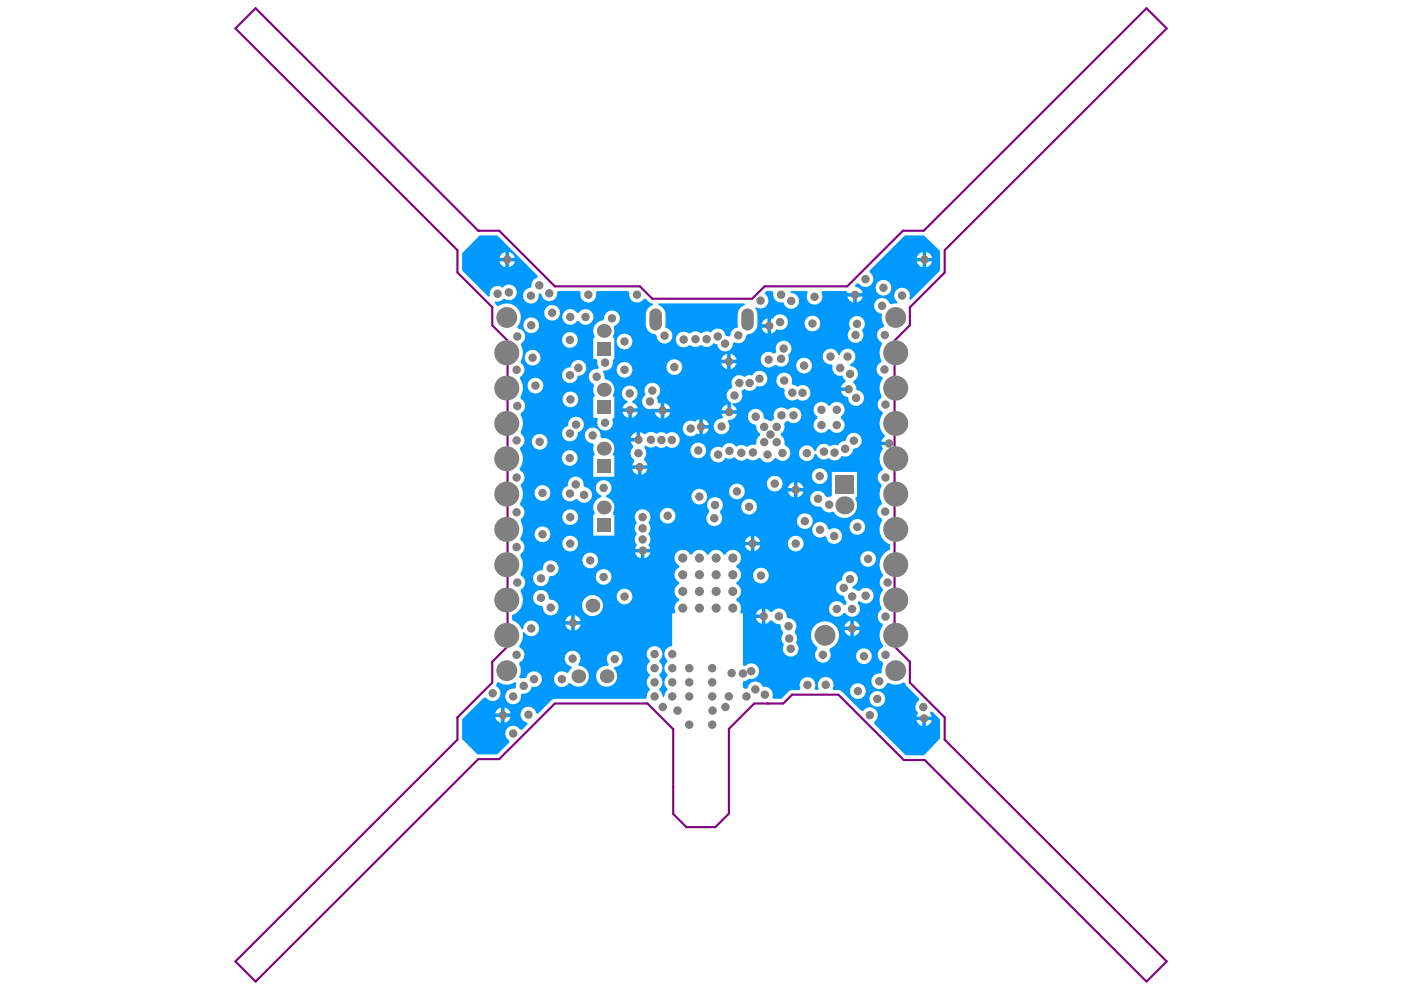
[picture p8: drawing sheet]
<svg xmlns="http://www.w3.org/2000/svg" width="297mm" height="210mm" viewBox="0 0 297 210" stroke-linecap="round" stroke-linejoin="round" font-family="sans-serif">
<path d="M54.1 1.7l-4.3 4.3" fill="none" stroke="#800080" stroke-width=".45"/>
<circle cx="101.2" cy="48.8" r=".22" fill="#800080"/>
<path d="M54.1 1.7l47.1 47.1h4.4l11.8 11.8h18l2.6 2.6h21.1l2.7-2.6h17.4l11.8-11.8h4.4l47.2-47.1 4.2 4.3-46.9 46.9v4.8l-7.4 7.3v3.8l-3.2 3.3v64.7l3.2 3.2v4.4l7.4 7.4v4.7l46.9 46.9-4.2 4.3-47-46.9h-4.4l-13.8-13.8h-9.8l-1.9 1.9h-6.1l-5.4 5.3v18l-2.8 2.8h-6.2l-2.8-2.8v-17.9l-5.4-5.4h-19.6l-11.8 11.7h-4.4l-47.1 47.1-4.3-4.3 47-46.9v-4.7l7.3-7.4v-4.4l3.3-3.2v-64.7l-3.3-3.3v-3.8l-7.3-7.4v-4.7l-47-46.9" fill="none" stroke="#800080" stroke-width=".45"/>
<path d="M101.5 49.8h3.7l8.6 8.6-.1 .4h-.2a1.6 1.6 0 0 0-1 1.8l-.4 .3-.4 .1a1.67 1.67 0 0 0-1 2.1 1.67 1.67 0 0 0 2 1.1 1.67 1.67 0 0 0 1.2-1.9l.3-.2 .4 .2a1.65 1.65 0 0 0 1.9 1.4 1.65 1.65 0 0 0 1.4-1.8l.2-.3h4.5l.3 .4-.1 .4a1.66 1.66 0 0 0 1.9 1.6 1.66 1.66 0 0 0 1.4-2l.2-.4h6.6l.3 .4-.1 .4a1.66 1.66 0 0 0 1.2 1.6 1.66 1.66 0 0 0 1.8-.7l.5-.1 .7 .7 .8 .3 .1 .4a2.09 2.09 0 0 0-1.6 2 3.8 3.8 0 0 0 .6 3.5l.5 .3 .9 .3 .3 .3a1.66 1.66 0 0 0 1.6 1.7 1.66 1.66 0 0 0 1.7-1.4 1.66 1.66 0 0 0-1.3-1.9l-.2-.2 .1-.6a3.8 3.8 0 0 0-.6-3.5l-.9-.5v-.4h18.2l.1 .4-.5 .2a2.09 2.09 0 0 0-1 1.8v2.6l-.5 .2a1.63 1.63 0 0 0-1.1 1.6l-.3 .3-.7-.2-.1-.6a1.66 1.66 0 0 0-1.5-1 1.66 1.66 0 0 0-1.5 .9 1.6 1.6 0 0 0-2.1 .2 1.69 1.69 0 0 0-2.4 0 2.2 2.2 0 0 0-2.4 .1 1.68 1.68 0 0 0 0 2.3 1.68 1.68 0 0 0 2.3 0 2.19 2.19 0 0 0 2.5 0 1.65 1.65 0 0 0 2.7-.4l.7 .2a1.66 1.66 0 0 0 1.8 1.6 1.66 1.66 0 0 0 1.6-1.8l.3-.2 .2 .1a1.82 1.82 0 0 0 2.4-1.7l.7-.2a2.09 2.09 0 0 0 1.5-2 3.8 3.8 0 0 0-.4-3.3l.2-.3 .3 .2a1.66 1.66 0 0 0 2.1-.8 1.66 1.66 0 0 0-.5-2.1l-.1-.4 .4-.3h1.2l.3 .4a1.63 1.63 0 0 0 2.1 1.9 1.68 1.68 0 0 0 1.9 1.4 1.68 1.68 0 0 0 1.4-1.9 1.68 1.68 0 0 0-1.9-1.4l.2-.4h3.3l.2 .4-.1 .2a1.67 1.67 0 0 0 1.6 2.3 1.67 1.67 0 0 0 1.3-2.5l.2-.4h5.1l.3 .4h3.2l-.4-.8-.6-.4-.5-.1-.1-.3 .4-.4h.5a1.65 1.65 0 0 0 2.5 .2 1.65 1.65 0 0 0-.2-2.5l-.1-.5 7.4-7.4h4.1l3.4 3.3v4.2l-6.3 6.2-.3-.2a1.66 1.66 0 0 0-.6-2.2 1.66 1.66 0 0 0-2.2 .5 1.66 1.66 0 0 0 .4 2.3l-.2 .3-1.2 .2-.3-.3a1.68 1.68 0 0 0-3-.3 1.68 1.68 0 0 0 1.4 2.6 3 3 0 0 0 .5 2.5l-.2 .4h-.3a1.66 1.66 0 0 0-1.1 1.5 1.66 1.66 0 0 0 1 1.6l.1 .4-.1 .1a3.8 3.8 0 0 0 0 3.6l-.6 .5a1.65 1.65 0 0 0 .7 2.8l.2 .3-.3 .3a3.4 3.4 0 0 0 0 3.4v.4l-.3 .2a1.81 1.81 0 0 0 .6 2.9v.2l-.3 .4a3.4 3.4 0 0 0 .7 4.2v.4l-.3 .2-.4 .8h1.6v.7h-1.6l.3 .8-.3 .4a3.5 3.5 0 0 0 .3 3.8l-.2 .3-.4 .4a1.63 1.63 0 0 0 .2 2.5l.1 .5a3.3 3.3 0 0 0 .1 3.5l-.1 .4-.4 .3a1.65 1.65 0 0 0 .4 2.6l.1 .5-.1 .1a3.4 3.4 0 0 0 1.8 4.9v1.1l-.5 .2a3.4 3.4 0 0 0-1 5.1v.4l-.2 .1a1.64 1.64 0 0 0 .1 2.4l.1 .4-.3 .3a3.4 3.4 0 0 0 0 3.5l-.1 .4-.2 .2a1.66 1.66 0 0 0 .4 2.7l.2 .4-.3 .3a3.4 3.4 0 0 0 .4 3.9l-.2 .4a1.69 1.69 0 0 0-1 1.6 1.69 1.69 0 0 0 1 1.5l.2 .4-.3 .6v1.2l-.3 .2h-.3a1.67 1.67 0 0 0-1.7 1.5 1.67 1.67 0 0 0 1.4 1.8 1.67 1.67 0 0 0 1.9-1.2l.4-.1a2.92 2.92 0 0 0 3.2-.1l.3 .2 .3 .5 2.6 2.7v.5l-.3 .1a1.64 1.64 0 0 0 .2 2.5l-.4 .7h3.2l-.3-.7v-.3h.4l1.7 1.6v4.1l-3.4 3.5h-3.9l-6.7-6.7 .1-.4a1.65 1.65 0 0 0 .2-2.6 1.65 1.65 0 0 0-2.5 .3h-.5l-4.1-4.1-.7-.3h-1.1l-.1-.3a1.66 1.66 0 0 0-1.5-2.5 1.66 1.66 0 0 0-1.5 2.5l-.1 .3h-.6l-.1-.4a1.67 1.67 0 0 0-1.6-2.3 1.67 1.67 0 0 0-1.5 2.4l-.1 .3-2 .1-1.9 1.8h-1.7l-.2-.4 .1-.5a1.65 1.65 0 0 0-2.1-1.6 1.65 1.65 0 0 0-1.8-1.2 1.65 1.65 0 0 0-1.4 1.5l-.6 .1-.4-.3v-1.3l.6-.1 .6-.4a2.09 2.09 0 0 0 2.1-1 1.67 1.67 0 0 0-.7-2.1 1.67 1.67 0 0 0-2.1 .3l-.5-.1v-11h-.4l-.2-.3a1.81 1.81 0 0 0-.8-2.5v-.3a1.78 1.78 0 0 0 1-1.6 1.78 1.78 0 0 0-1-1.6v-.3a1.78 1.78 0 0 0 1-1.6 1.78 1.78 0 0 0-1-1.6v-.4a1.77 1.77 0 0 0 .4-2.8 1.77 1.77 0 0 0-2.8 .5h-.3a1.79 1.79 0 0 0-1.6-1 1.79 1.79 0 0 0-1.6 1h-.4a1.79 1.79 0 0 0-1.6-1 1.79 1.79 0 0 0-1.6 1h-.3a1.77 1.77 0 0 0-2.9-.4 1.77 1.77 0 0 0 .6 2.8v.4a1.78 1.78 0 0 0-1 1.6 1.78 1.78 0 0 0 1 1.6v.3a1.78 1.78 0 0 0-1 1.6 1.78 1.78 0 0 0 1 1.6v.3a1.68 1.68 0 0 0-.8 2.4l-.2 .3h-.5v6.9l-.6 .1a1.64 1.64 0 0 0-.4 2.9v.4l-.2 .1a1.64 1.64 0 0 0 .2 2.5v.4l-.2 .1a1.64 1.64 0 0 0 .2 2.5v.4l-.5 .6-.2 .7-.2 .1-.1-.1-.2-.7-.5-.6v-.4a1.6 1.6 0 0 0 0-2.6v-.4l.2-.1a1.64 1.64 0 0 0-.2-2.5v-.4l.2-.1a1.67 1.67 0 0 0-.1-2.4 1.67 1.67 0 0 0-2.4 .1 1.67 1.67 0 0 0 .3 2.4v.4l-.2 .1a1.64 1.64 0 0 0 .2 2.5v.4l-.2 .1a1.64 1.64 0 0 0 .2 2.5v.4l-.6 .6-.1 .9-.2 .3h-19.2l-.7 .3-2.9 2.8-.4-.1v-.3a1.67 1.67 0 0 0-2.9-.5 1.67 1.67 0 0 0 1 2.7l.1 .4-1.2 1.2h-.4l-.3-.4a1.66 1.66 0 0 0-2.4 .2 1.66 1.66 0 0 0 .4 2.4l.1 .5-2.6 2.5-4.1 .1-3.3-3.3v-4.2l4.6-4.6h.5a1.67 1.67 0 0 0 2.7 .1 1.67 1.67 0 0 0-.7-2.6l.2-.6 .4-.2a2.86 2.86 0 0 0 3.4 0l.3 .2v.9l-.3 .3h-.3a1.67 1.67 0 0 0-1.7 1.7 1.67 1.67 0 0 0 1.8 1.6 1.67 1.67 0 0 0 1.5-1.9l.3-.4 .3 .1a1.63 1.63 0 0 0 1.7-1.5 1.67 1.67 0 0 0 2.1-1.2 1.67 1.67 0 0 0-1.3-2 1.67 1.67 0 0 0-2 1.5l-.5-.2-.6 .2-.4-.2a2.91 2.91 0 0 0 0-2.9l.2-.4a1.68 1.68 0 0 0 1-1.6 1.68 1.68 0 0 0-1.1-1.5l-.1-.4 .7-1.3 .1-1.4 .3-.2a1.67 1.67 0 0 0 2.8 .3 1.67 1.67 0 0 0-.8-2.6 1.67 1.67 0 0 0-2.2 1.7l-.3 .1-.8-1.2-1.3-.8v-1a3.4 3.4 0 0 0 1.8-5l.1-.5 .4-.3a1.65 1.65 0 0 0-.4-2.6l-.1-.4 .1-.2a3.4 3.4 0 0 0-.1-3.6l.1-.4 .3-.3a1.64 1.64 0 0 0-.3-2.5l-.1-.5 .1-.2a3.4 3.4 0 0 0 0-3.4v-.5l.3-.2a1.64 1.64 0 0 0-.4-2.6l-.1-.5 .2-.2a3.4 3.4 0 0 0-.1-3.5l.1-.4 .3-.2a1.65 1.65 0 0 0-.5-2.6l-.1-.5 .3-.3a3.3 3.3 0 0 0-.2-3.7l.1-.5 .4-.2a1.63 1.63 0 0 0-.3-2.6v-.5a3.4 3.4 0 0 0-.1-3.5l.1-.5 .4-.2a1.65 1.65 0 0 0-.4-2.7l-.1-.4 .1-.2a3.3 3.3 0 0 0-.2-3.7l.1-.4 .4-.3a1.63 1.63 0 0 0-.3-2.5v-.5a3.4 3.4 0 0 0 0-3.5l.4-.5a1.66 1.66 0 0 0 .4-1.8 1.66 1.66 0 0 0-1.4-1.1l-.2-.3a2.96 2.96 0 0 0 0-4 2.96 2.96 0 0 0-3.9-.4l-.4-.2-.5-.5 .2-.3 1.1-.1 .7-.6 .4 .3a1.67 1.67 0 0 0 2.2-.7 1.67 1.67 0 0 0-.6-2.2 1.67 1.67 0 0 0-2.3 .4 1.64 1.64 0 0 0-1.9-.1 1.64 1.64 0 0 0-.7 1.8l-.4 .2-5.5-5.6v-3.6zM107.7 53.3v1.3h1.2a1.49 1.49 0 0 0-1.2-1.3zM106.1 53.7l-.4 .9h1.2v-1.3zM196 53.3v1.3h1.2a1.49 1.49 0 0 0-1.2-1.3zM194.4 53.8l-.4 .8h1.2v-1.3zM107.7 55.3v1.2a1.49 1.49 0 0 0 1.2-1.2zM105.7 55.3a1.49 1.49 0 0 0 1.2 1.2v-1.2zM196 55.3v1.2a1.49 1.49 0 0 0 1.2-1.2zM194 55.3a1.49 1.49 0 0 0 1.2 1.2v-1.2zM185.2 60.9a1.7 1.7 0 0 0 3.4 0 1.7 1.7 0 0 0-3.4 0zM181.3 62.8v1.2a1.49 1.49 0 0 0 1.2-1.2zM179.3 62.8a1.49 1.49 0 0 0 1.2 1.2v-1.2zM119.5 65.9a1.66 1.66 0 0 0 .1 2.5 1.66 1.66 0 0 0 2.4-.5h.5a1.66 1.66 0 0 0 2.5 .4 1.66 1.66 0 0 0 0-2.5 1.66 1.66 0 0 0-2.5 .4h-.5a1.62 1.62 0 0 0-2.5-.3zM163.1 67.4v3.2l.8-.4 .4-.6a1.67 1.67 0 0 0 2.3-.7 1.67 1.67 0 0 0-.9-2.3 1.67 1.67 0 0 0-2.2 .9zM115.1 66.2a1.7 1.7 0 0 0 3.4 0 1.7 1.7 0 0 0-3.4 0zM161.6 67.8l-.4 .8h1.2v-1.2zM170.2 68.5a1.7 1.7 0 0 0 3.4 0 1.7 1.7 0 0 0-3.4 0zM110.7 68.8a1.7 1.7 0 0 0 3.4 0 1.7 1.7 0 0 0-3.4 0zM161.2 69.3a1.49 1.49 0 0 0 1.2 1.3v-1.3zM180.1 67.3a1.62 1.62 0 0 0-.1 2.3 1.66 1.66 0 0 0-.3 2.3 1.66 1.66 0 0 0 2.3 .3 1.66 1.66 0 0 0 .3-2.3 1.66 1.66 0 0 0 .3-2.5 1.66 1.66 0 0 0-2.5-.1zM118.9 71.9a1.7 1.7 0 0 0 3.4 0 1.7 1.7 0 0 0-3.4 0zM130.4 72.3a1.7 1.7 0 0 0 3.4 0 1.7 1.7 0 0 0-3.4 0zM161.4 74.9a1.68 1.68 0 0 0 0 2.4 1.68 1.68 0 0 0 2.4 0l.5-.1a1.64 1.64 0 0 0 2.1 0 1.64 1.64 0 0 0 .3-2.1 1.67 1.67 0 0 0 .5-2.2 1.67 1.67 0 0 0-2.2-.6 1.67 1.67 0 0 0-.7 2.1l-.3 .3-.4 .1a1.61 1.61 0 0 0-2.2 .1zM174.5 74.3a1.66 1.66 0 0 0-.3 1.9 1.66 1.66 0 0 0 1.7 .9l.3 .3a1.63 1.63 0 0 0 2 2l.7 1.2-.1 .3-.4 .3-.5 .8h1.6v.7h-1.6a1.57 1.57 0 0 0 1.6 1.3 1.67 1.67 0 0 0 1.5 1.9 1.67 1.67 0 0 0 1.8-1.6 1.67 1.67 0 0 0-1.6-1.8 1.83 1.83 0 0 0-.7-1.6l.1-.3a1.69 1.69 0 0 0 .9-1.9 1.69 1.69 0 0 0-1.7-1.3l.2-.4a1.67 1.67 0 0 0 .4-2.8 1.67 1.67 0 0 0-2.7 .9h-.4a1.65 1.65 0 0 0-2.8-.8zM154.6 74.9v1.2h1.2a1.49 1.49 0 0 0-1.2-1.2zM153 75.3l-.4 .8h1.2v-1.2zM111 75.7a1.7 1.7 0 0 0 3.4 0 1.7 1.7 0 0 0-3.4 0zM119.4 78.2a1.67 1.67 0 0 0 .5 2.7 1.67 1.67 0 0 0 2.3-1.4 1.67 1.67 0 0 0 1.8-1.6 1.67 1.67 0 0 0-1.5-1.7 1.67 1.67 0 0 0-1.8 1.6l-.8 .1zM154.6 76.9v1.2a1.49 1.49 0 0 0 1.2-1.2zM152.6 76.9a1.49 1.49 0 0 0 1.2 1.2v-1.2zM128.3 66.2l-.4 .5-.1 .7-.3 .4a2.21 2.21 0 0 0-1.6 3.4l-.2 .3h-.2v4.5h.6l.3 .3 .1 1.1 .2 .4-.2 .3a1.66 1.66 0 0 0-1.9 1.2 1.66 1.66 0 0 0 1 2l.1 .4a2.1 2.1 0 0 0 .2 2l-.2 .3h-.2v4.4h.8l.2 .4a1.67 1.67 0 0 0 1.5 2.3 1.67 1.67 0 0 0 1.5-2.3l.2-.4h.3v-4.4h-.2l-.2-.3a2.21 2.21 0 0 0-1.5-3.4l-.2-.3-.1-.9-.3-.4 .3-.3a1.61 1.61 0 0 0 1.8-2.1l.4-.3v-4.5h-.2l-.2-.3a2.11 2.11 0 0 0 .2-1.9l.2-.4a1.67 1.67 0 0 0 .9-2.4 1.67 1.67 0 0 0-2.6-.3zM168.4 77.4a1.7 1.7 0 0 0 3.4 0 1.7 1.7 0 0 0-3.4 0zM141 77.7a1.68 1.68 0 0 0 3.3 0 1.68 1.68 0 0 0-3.3 0zM155.2 79.9a1.61 1.61 0 0 0-.3 1.9l-.1 .3a1.7 1.7 0 0 0-1.1 1.5 1.7 1.7 0 0 0 1 1.6l-.1 1.6h1.3a1.56 1.56 0 0 0-1-1.2l.1-.3a1.63 1.63 0 0 0 1.7-.6 1.63 1.63 0 0 0 .2-1.8l.1-.3 .5-.3a1.65 1.65 0 0 0 2.6-.6 1.67 1.67 0 0 0 2.2-1 1.67 1.67 0 0 0-1-2.1 1.67 1.67 0 0 0-2.2 .9l-.5-.1-.7 .1-.4 .3a1.64 1.64 0 0 0-2.3 .1zM130.4 78.2a1.7 1.7 0 0 0 3.4 0 1.7 1.7 0 0 0-3.4 0zM111.6 81.6a1.7 1.7 0 0 0 3.4 0 1.7 1.7 0 0 0-3.4 0zM164.7 79.3a1.66 1.66 0 0 0-.4 1.8 1.66 1.66 0 0 0 1.5 1.1l.2 .2a2.09 2.09 0 0 0 1 2.2l.6 .2 .7-.2 .4-.2a1.67 1.67 0 0 0 2.3-.1 1.67 1.67 0 0 0 0-2.3 1.67 1.67 0 0 0-2.3-.1l-1.1-.6a2.08 2.08 0 0 0-1-2.3l-.7-.2-.6 .2zM172.6 85.5a1.64 1.64 0 0 0 .3 2.6v.4a1.65 1.65 0 0 0-.3 2.6 1.65 1.65 0 0 0 2.6-.3h.4a1.65 1.65 0 0 0 2.6 .3 1.65 1.65 0 0 0-.3-2.6v-.4a1.65 1.65 0 0 0 .3-2.6 1.65 1.65 0 0 0-2.6 .3h-.4a1.62 1.62 0 0 0-2.6-.3zM119 84.5a1.7 1.7 0 0 0 3.4 0 1.7 1.7 0 0 0-3.4 0zM132 82.1a1.65 1.65 0 0 0 .8 2.7v.4a1.51 1.51 0 0 0-1.1 1.2h3.2a1.49 1.49 0 0 0-1.1-1.2v-.4a1.67 1.67 0 0 0 .8-2.5 1.67 1.67 0 0 0-2.6-.2zM140.5 85.3v1.2h1.3a1.49 1.49 0 0 0-1.3-1.2zM136.8 81.5a1.6 1.6 0 0 0-.2 2 1.71 1.71 0 0 0-.5 2.3 1.71 1.71 0 0 0 2.2 .7h1.5v-1.2l-.3 .1-.4-.2-.2-1.1a1.66 1.66 0 0 0 .4-2.5 1.66 1.66 0 0 0-2.5-.1zM158.7 87a1.65 1.65 0 0 0-.4 1.7 1.65 1.65 0 0 0 1.4 1.1l.3 .4a1.51 1.51 0 0 0 .8 1.5v.5a1.51 1.51 0 0 0-.7 1.7l-.4 .3h-1.1l-.5 .4a2.06 2.06 0 0 0-2.4 0 1.65 1.65 0 0 0-1.5-.8 1.65 1.65 0 0 0-1.4 1 1.67 1.67 0 0 0-2.4 .6 1.67 1.67 0 0 0 .8 2.3 1.67 1.67 0 0 0 2.3-.9 1.56 1.56 0 0 0 1.9-.1 1.63 1.63 0 0 0 2.6 .3 1.86 1.86 0 0 0 2.5-.1l.4 .1a1.64 1.64 0 0 0 1.5 .9 1.64 1.64 0 0 0 1.4-.9l.5-.1a1.67 1.67 0 0 0 2.6-.1 1.67 1.67 0 0 0-.7-2.5l-.3-.4a1.51 1.51 0 0 0-.7-1.7v-.5a1.55 1.55 0 0 0 .7-1.9l.2-.5 .4-.2a2.05 2.05 0 0 0 2.6 0 1.68 1.68 0 0 0 0-2.4 1.68 1.68 0 0 0-2.4 0 2.06 2.06 0 0 0-2.5 0 2.26 2.26 0 0 0-.5 1.9 .78 .78 0 0 1-1 .5l-.9-.4-.3-.4a1.66 1.66 0 0 0-.9-1.7 1.66 1.66 0 0 0-1.9 .4zM153.1 86l-.4 .8h1.2v-1.2zM133.7 87.2v1.2a1.49 1.49 0 0 0 1.2-1.2zM131.7 87.2a1.49 1.49 0 0 0 1.2 1.2v-1.2zM140.5 87.3v1.2a1.49 1.49 0 0 0 1.3-1.2zM138.6 87.3a1.49 1.49 0 0 0 1.2 1.2v-1.2zM152.7 87.6l.3 .6-.2 .4a1.67 1.67 0 0 0-1.8 1.9 1.67 1.67 0 0 0 2.4 1.3 1.67 1.67 0 0 0 .5-2.6l.3-.4a1.58 1.58 0 0 0 1.7-1.2zM144.9 89.5a1.66 1.66 0 0 0 .1 2.4 1.66 1.66 0 0 0 2.4-.2l.5 .2v-3.2l-.9 .6a1.6 1.6 0 0 0-2.1 .2zM148.7 88.7v1.2h1.2a1.49 1.49 0 0 0-1.2-1.2zM133.5 93.4l.5 .9v.4a1.62 1.62 0 0 0 .1 2.5l.1 .5-.4 .8h3.2l-.5-.8-.2-.2v-.4a1.63 1.63 0 0 0 0-2.2l.2-.6a1.77 1.77 0 0 0 2.3 0 1.63 1.63 0 0 0 2.2 0 1.67 1.67 0 0 0 2.3 0 1.67 1.67 0 0 0 0-2.4 1.67 1.67 0 0 0-2.3 0 1.6 1.6 0 0 0-2.1-.1 1.66 1.66 0 0 0-2.4 .1l-1.1-.5v1.7h-.3v.3zM148.7 90.7v1.2a1.49 1.49 0 0 0 1.2-1.2zM133.9 91.9l-.4 .8h1.2v-1.3zM120.7 88.7l-.4 .5-.1 .9a1.66 1.66 0 0 0-1.3 2 1.66 1.66 0 0 0 2 1.3 1.66 1.66 0 0 0 1.3-1.9 1.66 1.66 0 0 0 1.1-2.5 1.66 1.66 0 0 0-2.6-.3zM169.5 94.7a1.67 1.67 0 0 0 .5 2.7 1.67 1.67 0 0 0 2.4-1.4h.3a1.62 1.62 0 0 0 2.6 .9 1.65 1.65 0 0 0 2.8-.4 1.62 1.62 0 0 0 2.3-1.2l.2-.4a1.67 1.67 0 0 0 1.7-1.5 1.67 1.67 0 0 0-1.4-1.8 1.67 1.67 0 0 0-1.9 1.4l-.2 .3a2.26 2.26 0 0 0-1.6 .9 2.31 2.31 0 0 0-1.7 .2 1.66 1.66 0 0 0-1.7-.4 1.66 1.66 0 0 0-1.1 1.4h-.4a1.65 1.65 0 0 0-2.8-.7zM112.5 93.5a1.68 1.68 0 0 0 3.3 0 1.68 1.68 0 0 0-3.3 0zM146.1 95.3a1.68 1.68 0 0 0 3.3 0 1.68 1.68 0 0 0-3.3 0zM118.9 96.9a1.68 1.68 0 0 0 3.3 0 1.68 1.68 0 0 0-3.3 0zM135.7 99.2v1.2a1.49 1.49 0 0 0 1.3-1.2zM133.8 99.2a1.49 1.49 0 0 0 1.2 1.2v-1.2zM124.2 91a1.68 1.68 0 0 0-.4 1.8 1.68 1.68 0 0 0 1.6 1l.3 .3a2.1 2.1 0 0 0 .2 2l-.2 .3h-.2v4.5h4.5v-4.5h-.2l-.2-.3a2.22 2.22 0 0 0 0-2.4 2.22 2.22 0 0 0-2.3-1l-.3-.2a1.68 1.68 0 0 0-.8-1.8 1.68 1.68 0 0 0-2 .3zM171.7 100.8a1.7 1.7 0 0 0 3.4 0 1.7 1.7 0 0 0-3.4 0zM168.7 102v1.2h1.3a1.49 1.49 0 0 0-1.3-1.2zM167.2 102.4l-.5 .8h1.3v-1.2zM162.2 102.3a1.7 1.7 0 0 0 3.4 0 1.7 1.7 0 0 0-3.4 0zM176 99.9v4.9a1.08 1.08 0 0 1-1.4 .1 1.67 1.67 0 0 0-2.1-1 1.67 1.67 0 0 0-1 2.1 1.67 1.67 0 0 0 1.9 1.1l.5 .3a1.76 1.76 0 0 0 2.4 .9 2.68 2.68 0 0 0 3.7 .9 2.68 2.68 0 0 0 .9-3.7l.2-.3h.2v-5.3zM168.7 104v1.2a1.49 1.49 0 0 0 1.3-1.2zM166.7 104a1.49 1.49 0 0 0 1.3 1.2v-1.2zM154.2 104a1.7 1.7 0 0 0 3.4 0 1.7 1.7 0 0 0-3.4 0zM113.1 104.3a1.68 1.68 0 0 0 3.3 0 1.68 1.68 0 0 0-3.3 0zM120.6 101.3l-.3 .6-.1 .9a1.67 1.67 0 0 0-1.1 2.5 1.67 1.67 0 0 0 2.7 .3h.4a1.66 1.66 0 0 0 2.8 0 1.66 1.66 0 0 0-1.2-2.5l-.4-.4a1.65 1.65 0 0 0-.9-1.7 1.65 1.65 0 0 0-1.9 .3zM146.3 105.1a1.68 1.68 0 0 0 3.3 0 1.68 1.68 0 0 0-3.3 0zM156.8 107.2a1.7 1.7 0 0 0 3.4 0 1.7 1.7 0 0 0-3.4 0zM139.6 109.1a1.68 1.68 0 0 0 3.3 0 1.68 1.68 0 0 0-3.3 0zM119 109.4a1.68 1.68 0 0 0 3.3 0 1.68 1.68 0 0 0-3.3 0zM150.1 105.7a1.64 1.64 0 0 0-.1 2.3v.4a1.67 1.67 0 0 0-.1 2.4 1.67 1.67 0 0 0 2.3 .1 1.67 1.67 0 0 0 .2-2.3v-.5a1.67 1.67 0 0 0 .1-2.4 1.67 1.67 0 0 0-2.4 0zM168.6 110.3a1.7 1.7 0 0 0 3.4 0 1.7 1.7 0 0 0-3.4 0zM179.7 111.5a1.7 1.7 0 0 0 3.4 0 1.7 1.7 0 0 0-3.4 0zM126.5 102.1a1.65 1.65 0 0 0 .7 2.7v.4a2.22 2.22 0 0 0-1.3 3.4l-.2 .3h-.2v4.4h4.5v-4.4h-.2l-.2-.3a2.21 2.21 0 0 0-1.4-3.4v-.4a1.67 1.67 0 0 0 .9-2.4 1.67 1.67 0 0 0-2.6-.3zM159.6 113.4v1.2h1.2a1.49 1.49 0 0 0-1.2-1.2zM158 113.8l-.4 .8h1.2v-1.2zM113.1 113.1a1.68 1.68 0 0 0 3.3 0 1.68 1.68 0 0 0-3.3 0zM172.3 110.9a1.66 1.66 0 0 0-.1 2.3 1.66 1.66 0 0 0 2.3 .2l.3 .2a1.66 1.66 0 0 0 2.2 1.4 1.66 1.66 0 0 0 1-2.3 1.66 1.66 0 0 0-2.5-.6l-.4-.2a1.66 1.66 0 0 0-1.1-1.4 1.66 1.66 0 0 0-1.7 .4zM134.8 108.2a1.67 1.67 0 0 0 0 2.4 1.67 1.67 0 0 0 0 2.4 1.67 1.67 0 0 0 0 2.3l-.4 .8h3.2l-.5-.8a1.67 1.67 0 0 0 0-2.3 1.67 1.67 0 0 0 0-2.4 1.68 1.68 0 0 0 0-2.4 1.68 1.68 0 0 0-2.3 0zM159.6 115.4v1.2a1.49 1.49 0 0 0 1.2-1.2zM157.6 115.4a1.49 1.49 0 0 0 1.2 1.2v-1.2zM166.7 115a1.68 1.68 0 0 0 3.3 0 1.68 1.68 0 0 0-3.3 0zM119 115a1.68 1.68 0 0 0 3.3 0 1.68 1.68 0 0 0-3.3 0zM136.3 116.9v1.2a1.49 1.49 0 0 0 1.3-1.2zM134.4 116.9a1.49 1.49 0 0 0 1.2 1.2v-1.2zM182 118.3a1.68 1.68 0 0 0 3.3 0 1.68 1.68 0 0 0-3.3 0zM123.2 118.6a1.68 1.68 0 0 0 3.3 0 1.68 1.68 0 0 0-3.3 0zM115.3 119.1l-.3 .5-.1 .9-.3 .2a1.66 1.66 0 0 0-1.8 1.6 1.66 1.66 0 0 0 1.7 1.7 1.66 1.66 0 0 0 1.6-1.8l.2-.3a1.67 1.67 0 0 0 1.8-2.2 1.67 1.67 0 0 0-2.8-.6zM159.3 121.8a1.7 1.7 0 0 0 3.4 0 1.7 1.7 0 0 0-3.4 0zM126 122.1a1.7 1.7 0 0 0 3.4 0 1.7 1.7 0 0 0-3.4 0zM130.4 126.2a1.7 1.7 0 0 0 3.4 0 1.7 1.7 0 0 0-3.4 0zM178.6 121.3l-.3 .6-.1 .9a1.64 1.64 0 0 0-1.4 1.6 1.64 1.64 0 0 0 1.5 1.6l.3 .2 .1 .7 .4 .5-.2 .6h-.5a1.66 1.66 0 0 0-2.5-.4 1.66 1.66 0 0 0 0 2.5 1.66 1.66 0 0 0 2.5-.4h.5a1.66 1.66 0 0 0 2.4 .5 1.66 1.66 0 0 0 .2-2.5l.1-.5h.4a1.67 1.67 0 0 0 2.4 0 1.67 1.67 0 0 0-.2-2.4 1.67 1.67 0 0 0-2.4 .2h-.4l-1.1-.5 .1-.4a1.67 1.67 0 0 0 .8-2.5 1.67 1.67 0 0 0-2.6-.3zM161.9 128.8v3.2l.8-.4 .2-.3h.5a1.5 1.5 0 0 0 1.5 .7l.3 .3 .1 .8 .3 .6 .1 .4a1.58 1.58 0 0 0 .2 2.3 1.66 1.66 0 0 0 .4 2.2 1.66 1.66 0 0 0 2.3-.3 1.66 1.66 0 0 0-.2-2.3 1.6 1.6 0 0 0-.2-2.1v-.4a1.63 1.63 0 0 0 .1-1.8 1.63 1.63 0 0 0-1.6-.9l-.3-.2a1.64 1.64 0 0 0-1.1-1.8 1.64 1.64 0 0 0-1.9 .7h-.5l-.2-.3zM160.4 129.2l-.4 .8h1.2v-1.2zM113.3 125.3a1.66 1.66 0 0 0-.4 1.9 1.66 1.66 0 0 0 1.7 .9l.3 .3a1.66 1.66 0 0 0 1.6 1.8 1.66 1.66 0 0 0 1.7-1.7 1.66 1.66 0 0 0-1.8-1.6l-.3-.3a1.66 1.66 0 0 0-.9-1.6 1.66 1.66 0 0 0-1.9 .3zM123.1 128.1a2.25 2.25 0 0 0 4.5 0 2.25 2.25 0 0 0-4.5 0zM121.6 130.2v1.2h1.2a1.49 1.49 0 0 0-1.2-1.2zM120 130.6l-.4 .8h1.3v-1.2zM160 130.8a1.49 1.49 0 0 0 1.2 1.2v-1.2zM180.7 131.4v1.2h1.2a1.49 1.49 0 0 0-1.2-1.2zM179.1 131.8l-.4 .8h1.2v-1.2zM121.6 132.2v1.2a1.49 1.49 0 0 0 1.2-1.2zM119.6 132.2a1.49 1.49 0 0 0 1.3 1.2v-1.2zM180.7 133.3v1.3a1.49 1.49 0 0 0 1.2-1.3zM178.7 133.3a1.49 1.49 0 0 0 1.2 1.3v-1.3zM172.4 132.3a2.96 2.96 0 0 0 .5 4.6v.4a1.66 1.66 0 0 0-.1 2.3 1.66 1.66 0 0 0 2.3 .3 1.66 1.66 0 0 0 .4-2.2l.1-.5a2.97 2.97 0 0 0 1.4-4.4 2.97 2.97 0 0 0-4.6-.5zM181.1 138.9a1.7 1.7 0 0 0 3.4 0 1.7 1.7 0 0 0-3.4 0zM128.9 138.3a1.65 1.65 0 0 0-.1 2.3l-.1 .2a2.24 2.24 0 0 0-2.6 2.3 2.24 2.24 0 0 0 2.8 2.1 2.24 2.24 0 0 0 1.4-3.2l-.5-.5 .2-.4a1.67 1.67 0 0 0 1.6-2.3 1.67 1.67 0 0 0-2.7-.5zM120 138.2a1.65 1.65 0 0 0-.5 1.7 1.65 1.65 0 0 0 1.4 1.1l.1 .4-.7 .9-.4 .1a1.66 1.66 0 0 0-2.4 .3 1.66 1.66 0 0 0 .4 2.4 1.66 1.66 0 0 0 2.4-.5h.4a2.22 2.22 0 0 0 3.7-.5 2.22 2.22 0 0 0-1.9-3.2l-.2-.4a1.68 1.68 0 0 0 0-2.3 1.68 1.68 0 0 0-2.3 0zM179.8 146.2a1.7 1.7 0 0 0 3.4 0 1.7 1.7 0 0 0-3.4 0zM183.9 147.9a1.7 1.7 0 0 0 3.4 0 1.7 1.7 0 0 0-3.4 0zM106.8 149.7v1.3h1.2a1.49 1.49 0 0 0-1.2-1.3zM105.2 150.1l-.4 .9h1.2v-1.3zM106.8 151.7v1.2a1.49 1.49 0 0 0 1.2-1.2zM104.8 151.7a1.49 1.49 0 0 0 1.2 1.2v-1.2zM195.9 152.4v1.2a1.49 1.49 0 0 0 1.2-1.2zM193.9 152.4a1.49 1.49 0 0 0 1.2 1.2v-1.2z" fill="#09f"/>
<g fill="#808080">
<circle cx="163" cy="91.9" r=".9"/>
<circle cx="161.7" cy="93.6" r=".9"/>
<circle cx="164.3" cy="93.6" r=".9"/>
<circle cx="164.3" cy="90.3" r=".9"/>
<circle cx="161.7" cy="90.3" r=".9"/>
<circle cx="173.8" cy="89.9" r=".9"/>
<circle cx="177" cy="89.9" r=".9"/>
<circle cx="173.8" cy="86.7" r=".9"/>
<circle cx="177" cy="86.7" r=".9"/>
<circle cx="155" cy="118.1" r=".97"/>
<circle cx="155" cy="121.6" r=".97"/>
<circle cx="155" cy="125.1" r=".97"/>
<circle cx="155" cy="128.7" r=".97"/>
<circle cx="151.5" cy="118.1" r=".97"/>
<circle cx="151.5" cy="121.6" r=".97"/>
<circle cx="151.5" cy="125.1" r=".97"/>
<circle cx="151.5" cy="128.7" r=".97"/>
<circle cx="148" cy="118.1" r=".97"/>
<circle cx="148" cy="121.6" r=".97"/>
<circle cx="148" cy="125.1" r=".97"/>
<circle cx="148" cy="128.7" r=".97"/>
<circle cx="144.4" cy="118.1" r=".97"/>
<circle cx="144.4" cy="121.6" r=".97"/>
<circle cx="144.4" cy="125.1" r=".97"/>
<circle cx="144.4" cy="128.7" r=".97"/>
<circle cx="146.1" cy="90.7" r=".9"/>
<circle cx="142.1" cy="93.1" r=".9"/>
<circle cx="160.7" cy="80.1" r=".9"/>
<circle cx="158.6" cy="81" r=".9"/>
<circle cx="156.8" cy="95.8" r=".9"/>
<circle cx="153.4" cy="72.7" r=".9"/>
<circle cx="154.2" cy="76.5" r=".9"/>
<circle cx="151.9" cy="71.2" r=".9"/>
<circle cx="141.3" cy="109.1" r=".9"/>
<circle cx="123.6" cy="104.7" r=".9"/>
<circle cx="123.9" cy="67.1" r=".9"/>
<circle cx="120.6" cy="67.1" r=".9"/>
<circle cx="175.4" cy="106.8" r=".9"/>
<circle cx="132.1" cy="126.2" r=".9"/>
<circle cx="165.8" cy="73.8" r=".9"/>
<circle cx="165.9" cy="80.5" r=".9"/>
<circle cx="169.8" cy="83.1" r=".9"/>
<circle cx="162.6" cy="76.1" r=".9"/>
<circle cx="156.4" cy="81" r=".9"/>
<circle cx="170.1" cy="77.4" r=".9"/>
<circle cx="165.3" cy="75.9" r=".9"/>
<circle cx="148.3" cy="90.3" r=".9"/>
<circle cx="140.2" cy="86.9" r=".9"/>
<circle cx="116.5" cy="128.6" r=".9"/>
<circle cx="187.3" cy="108.3" r=".9"/>
<circle cx="187.3" cy="101" r=".9"/>
<circle cx="189.5" cy="89.6" r="2.65"/>
<circle cx="183.7" cy="118.3" r=".9"/>
<circle cx="156.2" cy="71" r=".9"/>
<circle cx="160.9" cy="63.6" r=".9"/>
<circle cx="187.1" cy="78.2" r=".9"/>
<circle cx="158.5" cy="107.2" r=".9"/>
<circle cx="162.4" cy="96.2" r=".9"/>
<circle cx="109.4" cy="71.2" r=".9"/>
<circle cx="154.3" cy="87.2" r=".9"/>
<circle cx="138" cy="82.7" r=".9"/>
<circle cx="137.5" cy="84.9" r=".9"/>
<circle cx="151.9" cy="96.2" r=".9"/>
<circle cx="139.9" cy="93.1" r=".9"/>
<circle cx="152.7" cy="90.2" r=".9"/>
<circle cx="159.9" cy="88.2" r=".9"/>
<circle cx="155.4" cy="83.7" r=".9"/>
<circle cx="147.7" cy="95.3" r=".9"/>
<circle cx="149.5" cy="71.8" r=".9"/>
<circle cx="147.1" cy="71.8" r=".9"/>
<circle cx="114.5" cy="126.5" r=".9"/>
<circle cx="107.2" cy="127" r="2.65"/>
<circle cx="180.6" cy="93.2" r=".9"/>
<circle cx="181" cy="70.9" r=".9"/>
<circle cx="175.7" cy="75.4" r=".9"/>
<circle cx="179.3" cy="75.4" r=".9"/>
<circle cx="174.3" cy="95.6" r=".9"/>
<circle cx="170.7" cy="95.9" r=".9"/>
<circle cx="173.4" cy="100.8" r=".9"/>
<circle cx="135.4" cy="98.8" r=".9"/>
<circle cx="186.9" cy="60.9" r=".9"/>
<circle cx="183.1" cy="59.1" r=".9"/>
<circle cx="180.3" cy="133" r=".9"/>
<circle cx="183.1" cy="126.1" r=".9"/>
<circle cx="165.3" cy="62.4" r=".9"/>
<circle cx="187.8" cy="123.3" r=".9"/>
<circle cx="179.8" cy="122.5" r=".9"/>
<circle cx="180.3" cy="126.2" r=".9"/>
<circle cx="116.5" cy="120.2" r=".9"/>
<circle cx="140.6" cy="71" r=".9"/>
<circle cx="132.1" cy="78.2" r=".9"/>
<circle cx="133.2" cy="83.2" r=".9"/>
<circle cx="127.7" cy="122.1" r=".9"/>
<circle cx="120.6" cy="115" r=".9"/>
<circle cx="120.6" cy="109.4" r=".9"/>
<circle cx="107.2" cy="74.6" r="2.65"/>
<circle cx="187.2" cy="70.9" r=".9"/>
<circle cx="186.6" cy="64.7" r=".9"/>
<circle cx="188.1" cy="93.8" r=".9"/>
<circle cx="186" cy="144.2" r=".9"/>
<circle cx="182.8" cy="138.9" r=".9"/>
<circle cx="129.5" cy="67.4" r=".9"/>
<circle cx="116.8" cy="66.2" r=".9"/>
<circle cx="153.5" cy="149.6" r=".9"/>
<circle cx="140.2" cy="149.6" r=".9"/>
<circle cx="118.9" cy="143.7" r=".9"/>
<circle cx="113" cy="143.7" r=".9"/>
<circle cx="155.9" cy="104" r=".9"/>
<circle cx="162.8" cy="69" r=".9"/>
<circle cx="165" cy="68.2" r=".9"/>
<circle cx="167.6" cy="83.1" r=".9"/>
<circle cx="167.9" cy="87.9" r=".9"/>
<circle cx="187.3" cy="85.6" r=".9"/>
<circle cx="177" cy="128.9" r=".9"/>
<circle cx="174.1" cy="138.6" r=".9"/>
<circle cx="107.2" cy="134.4" r="2.65"/>
<circle cx="124.5" cy="62.4" r=".9"/>
<circle cx="116.2" cy="62.1" r=".9"/>
<circle cx="134.8" cy="62.4" r=".9"/>
<circle cx="171.9" cy="68.5" r=".9"/>
<circle cx="184" cy="151.3" r=".9"/>
<circle cx="159.2" cy="115" r=".9"/>
<circle cx="168.3" cy="103.6" r=".9"/>
<circle cx="114.5" cy="122.4" r=".9"/>
<circle cx="167.4" cy="63.7" r=".9"/>
<circle cx="172.3" cy="62.8" r=".9"/>
<circle cx="136" cy="109.4" r=".9"/>
<circle cx="136" cy="111.8" r=".9"/>
<circle cx="136" cy="114.1" r=".9"/>
<circle cx="137.7" cy="93.1" r=".9"/>
<circle cx="135.1" cy="95.9" r=".9"/>
<circle cx="135.1" cy="93.1" r=".9"/>
<circle cx="133.3" cy="86.8" r=".9"/>
<circle cx="142.7" cy="77.7" r=".9"/>
<circle cx="148" cy="105.1" r=".9"/>
<circle cx="163.9" cy="102.3" r=".9"/>
<circle cx="179.5" cy="82.4" r=".9"/>
<circle cx="179.9" cy="79.1" r=".9"/>
<circle cx="177.8" cy="77.9" r=".9"/>
<circle cx="181.3" cy="68.5" r=".9"/>
<circle cx="189.5" cy="82.1" r="2.65"/>
<circle cx="189.5" cy="74.6" r="2.65"/>
<circle cx="189.5" cy="119.5" r="2.65"/>
<circle cx="144.6" cy="71.8" r=".9"/>
<circle cx="151.1" cy="109.7" r=".9"/>
<circle cx="151.3" cy="106.9" r=".9"/>
<circle cx="173.1" cy="105.5" r=".9"/>
<circle cx="159.3" cy="95.8" r=".9"/>
<circle cx="154.3" cy="95.4" r=".9"/>
<circle cx="180.3" cy="128.9" r=".9"/>
<circle cx="185.6" cy="147.9" r=".9"/>
<circle cx="178.5" cy="124.4" r=".9"/>
<circle cx="176.6" cy="95.8" r=".9"/>
<circle cx="168.3" cy="115" r=".9"/>
<circle cx="161" cy="121.8" r=".9"/>
<circle cx="121.2" cy="131.8" r=".9"/>
<circle cx="121.1" cy="139.4" r=".9"/>
<circle cx="130.1" cy="139.4" r=".9"/>
<circle cx="136" cy="116.5" r=".9"/>
<circle cx="173.5" cy="112.1" r=".9"/>
<circle cx="170.3" cy="110.3" r=".9"/>
<circle cx="114.8" cy="104.3" r=".9"/>
<circle cx="128" cy="76.7" r=".9"/>
<circle cx="176.5" cy="113.4" r=".9"/>
<circle cx="180.9" cy="62.4" r=".9"/>
<circle cx="114.1" cy="60.4" r=".9"/>
<circle cx="112.4" cy="133" r=".9"/>
<circle cx="120.7" cy="84.5" r=".9"/>
<circle cx="120.5" cy="96.9" r=".9"/>
<circle cx="181.4" cy="111.5" r=".9"/>
<circle cx="187.3" cy="138.6" r=".9"/>
<circle cx="109.4" cy="123.3" r=".9"/>
<circle cx="114.8" cy="113.1" r=".9"/>
<circle cx="109.3" cy="115.8" r=".9"/>
<circle cx="109.3" cy="108.4" r=".9"/>
<circle cx="109.3" cy="101" r=".9"/>
<circle cx="114.2" cy="93.5" r=".9"/>
<circle cx="125.4" cy="92.1" r=".9"/>
<circle cx="109.3" cy="93.2" r=".9"/>
<circle cx="109.4" cy="85.9" r=".9"/>
<circle cx="113.3" cy="81.6" r=".9"/>
<circle cx="109.3" cy="78.2" r=".9"/>
<circle cx="112.7" cy="75.7" r=".9"/>
<circle cx="112.4" cy="68.8" r=".9"/>
<circle cx="189.5" cy="67.2" r="2.21"/>
<circle cx="107.2" cy="141.9" r="2.21"/>
<circle cx="122.4" cy="77.8" r=".9"/>
<circle cx="121.9" cy="89.8" r=".9"/>
<circle cx="121.8" cy="102.5" r=".9"/>
<circle cx="107.2" cy="97.1" r="2.65"/>
<circle cx="107.2" cy="89.6" r="2.65"/>
<circle cx="107.2" cy="82.1" r="2.65"/>
<circle cx="107.2" cy="119.5" r="2.65"/>
<circle cx="174.5" cy="134.4" r="2.21"/>
<circle cx="107.2" cy="67.2" r="2.21"/>
<circle cx="110.8" cy="145.1" r=".9"/>
<circle cx="189.5" cy="141.9" r="2.21"/>
<circle cx="181.1" cy="84.2" r=".9"/>
<circle cx="165.3" cy="87.9" r=".9"/>
<circle cx="111.8" cy="151.2" r=".9"/>
<circle cx="190.8" cy="62.5" r=".9"/>
<circle cx="105.3" cy="62.2" r=".9"/>
<circle cx="104.2" cy="146.7" r=".9"/>
<circle cx="167.3" cy="137.3" r=".9"/>
<circle cx="159.8" cy="145.9" r=".9"/>
<circle cx="158.9" cy="142" r=".9"/>
<circle cx="128" cy="89.4" r=".9"/>
<circle cx="138.5" cy="138.4" r=".9"/>
<circle cx="142.2" cy="144.4" r=".9"/>
<circle cx="138.5" cy="144.4" r=".9"/>
<circle cx="132.1" cy="72.3" r=".9"/>
<circle cx="143.3" cy="150.4" r=".9"/>
<circle cx="120.6" cy="104.4" r=".9"/>
<circle cx="120.6" cy="91.7" r=".9"/>
<circle cx="120.6" cy="79.4" r=".9"/>
<circle cx="170.8" cy="144.9" r=".9"/>
<circle cx="108.6" cy="147.4" r=".9"/>
<circle cx="195.6" cy="54.9" r=".9"/>
<circle cx="107.3" cy="54.9" r=".9"/>
<circle cx="195.3" cy="149.6" r=".9"/>
<circle cx="195.5" cy="152" r=".9"/>
<circle cx="181.5" cy="146.2" r=".9"/>
<circle cx="150.7" cy="141.4" r=".9"/>
<circle cx="157.2" cy="142.5" r=".9"/>
<circle cx="161.6" cy="130.4" r=".9"/>
<circle cx="157.9" cy="147.4" r=".9"/>
<circle cx="150.7" cy="147.4" r=".9"/>
<circle cx="145.8" cy="141.4" r=".9"/>
<circle cx="145.8" cy="147.4" r=".9"/>
<circle cx="164.8" cy="130.4" r=".9"/>
<circle cx="189.5" cy="112" r="2.65"/>
<circle cx="108.6" cy="155.2" r=".9"/>
<circle cx="167" cy="135.1" r=".9"/>
<circle cx="166.8" cy="132.5" r=".9"/>
<circle cx="178.8" cy="95" r=".9"/>
<circle cx="106.4" cy="151.3" r=".9"/>
<circle cx="142.2" cy="147.4" r=".9"/>
<circle cx="150.8" cy="150.4" r=".9"/>
<circle cx="127.7" cy="103.3" r=".9"/>
<circle cx="126.2" cy="79.7" r=".9"/>
<circle cx="142.2" cy="141.4" r=".9"/>
<circle cx="145.8" cy="153.3" r=".9"/>
<circle cx="150.7" cy="153.3" r=".9"/>
<circle cx="145.8" cy="144.4" r=".9"/>
<circle cx="150.7" cy="144.4" r=".9"/>
<circle cx="142.2" cy="138.4" r=".9"/>
<circle cx="138.5" cy="147.4" r=".9"/>
<circle cx="138.5" cy="141.4" r=".9"/>
<circle cx="161.8" cy="147" r=".9"/>
<circle cx="124.9" cy="118.6" r=".9"/>
<circle cx="107.7" cy="61.9" r=".9"/>
<circle cx="120.6" cy="71.9" r=".9"/>
<circle cx="154.8" cy="142.4" r=".9"/>
<circle cx="154.2" cy="147.4" r=".9"/>
<circle cx="165.5" cy="95.9" r=".9"/>
<circle cx="107.2" cy="104.5" r="2.65"/>
<circle cx="107.2" cy="112" r="2.65"/>
<circle cx="189.5" cy="127" r="2.65"/>
<circle cx="187.3" cy="130.5" r=".9"/>
<circle cx="189.5" cy="134.4" r="2.65"/>
<circle cx="109.3" cy="138.6" r=".9"/>
<circle cx="174.7" cy="144.9" r=".9"/>
<circle cx="189.5" cy="97.1" r="2.65"/>
<circle cx="189.5" cy="104.5" r="2.65"/>
<circle cx="112.3" cy="62.6" r=".9"/>
<circle cx="122.4" cy="143.1" r="1.46"/>
<circle cx="128.3" cy="143.1" r="1.46"/>
</g>
<path d="M158.2 66.6v2" fill="none" stroke="#808080" stroke-width="2.6"/>
<g fill="#808080">
<circle cx="125.3" cy="128.1" r="1.46"/>
<circle cx="127.7" cy="82.5" r="1.47"/>
<circle cx="127.7" cy="70" r="1.47"/>
<circle cx="127.7" cy="107.4" r="1.47"/>
<circle cx="178.7" cy="106.9" r="1.91"/>
<circle cx="127.7" cy="94.9" r="1.47"/>
</g>
<g fill="#808080">
<path d="M126.3 109.6h2.9v3h-2.9z" fill-rule="evenodd"/>
<path d="M126.3 97.2h2.9v2.9h-2.9z" fill-rule="evenodd"/>
<path d="M126.3 84.7h2.9v3h-2.9z" fill-rule="evenodd"/>
<path d="M126.3 72.3h2.9v2.9h-2.9z" fill-rule="evenodd"/>
<path d="M176.7 100.6h3.9v3.8h-3.9z" fill-rule="evenodd"/>
</g>
<path d="M138.7 66.6v2" fill="none" stroke="#808080" stroke-width="2.6"/>
</svg>
